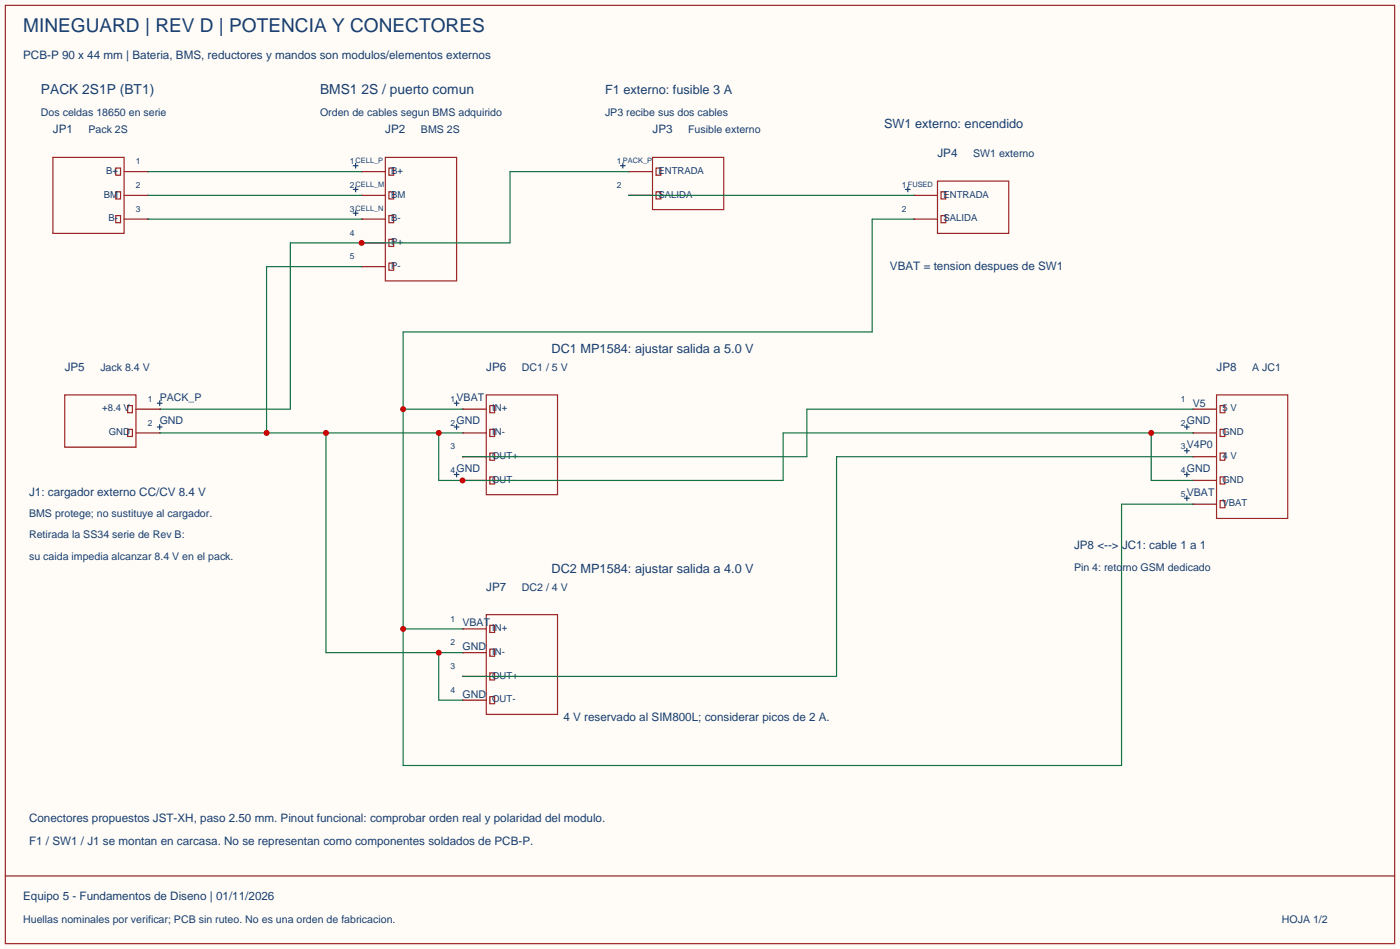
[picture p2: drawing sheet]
<svg xmlns="http://www.w3.org/2000/svg" width="299mm" height="203mm" viewBox="0 0 299 203" stroke-linecap="round" stroke-linejoin="round" font-family="sans-serif">
<defs><g id="words">
<text font-size="4.1" fill="#183e70" x="5" y="6.9">MINEGUARD | REV D | POTENCIA Y CONECTORES</text>
<g font-size="2.9" fill="#183e70">
<text x="8.8" y="20.2">PACK 2S1P (BT1)</text>
<text x="68.5" y="20.2">BMS1 2S / puerto comun</text>
</g>
<g font-size="2.7" fill="#183e70">
<text x="129.4" y="20.2">F1 externo: fusible 3 A</text>
<text x="189.1" y="27.3">SW1 externo: encendido</text>
<text x="118" y="75.5">DC1 MP1584: ajustar salida a 5.0 V</text>
<text x="118" y="122.5">DC2 MP1584: ajustar salida a 4.0 V</text>
</g>
<g font-size="2.5" fill="#183e70">
<text x="5" y="12.5">PCB-P 90 x 44 mm | Bateria, BMS, reductores y mandos son modulos/elementos externos</text>
<text x="11.3" y="28.5">JP1</text>
<text x="82.4" y="28.5">JP2</text>
<text x="139.6" y="28.5">JP3</text>
<text x="200.5" y="33.6">JP4</text>
<text x="190.4" y="57.7">VBAT = tension despues de SW1</text>
<text x="13.8" y="79.3">JP5</text>
<text x="104" y="79.3">JP6</text>
<text x="260.2" y="79.3">JP8</text>
<text x="6.2" y="106">J1: cargador externo CC/CV 8.4 V</text>
<text x="229.7" y="117.4">JP8 &lt;--&gt; JC1: cable 1 a 1</text>
<text x="104" y="126.3">JP7</text>
<text x="120.5" y="154.3">4 V reservado al SIM800L; considerar picos de 2 A.</text>
<text x="6.2" y="175.9">Conectores propuestos JST-XH, paso 2.50 mm. Pinout funcional: comprobar orden real y polaridad del modulo.</text>
<text x="6.2" y="180.7">F1 / SW1 / J1 se montan en carcasa. No se representan como componentes soldados de PCB-P.</text>
<text x="5" y="192.4">Equipo 5 - Fundamentos de Diseno | 01/11/2026</text>
</g>
<g font-size="2.3" fill="#183e70">
<text x="8.8" y="24.7">Dos celdas 18650 en serie</text>
<text x="18.9" y="28.5">Pack 2S</text>
<text x="68.5" y="24.7">Orden de cables segun BMS adquirido</text>
<text x="90" y="28.5">BMS 2S</text>
<text x="129.4" y="24.7">JP3 recibe sus dos cables</text>
<text x="147.2" y="28.5">Fusible externo</text>
<text x="208.2" y="33.6">SW1 externo</text>
<text x="21.5" y="79.3">Jack 8.4 V</text>
<text x="111.6" y="79.3">DC1 / 5 V</text>
<text x="267.8" y="79.3">A JC1</text>
<text x="34.2" y="85.7">PACK_P</text>
<text x="97.7" y="85.7">VBAT</text>
<text x="255.1" y="87">V5</text>
<text x="34.2" y="90.8">GND</text>
<text x="97.7" y="90.8">GND</text>
<text x="253.9" y="90.8">GND</text>
<text x="253.9" y="95.8">V4P0</text>
<text x="97.7" y="100.9">GND</text>
<text x="253.9" y="100.9">GND</text>
<text x="253.9" y="106">VBAT</text>
<text x="6.2" y="110.6">BMS protege; no sustituye al cargador.</text>
<text x="6.2" y="115.2">Retirada la SS34 serie de Rev B:</text>
<text x="6.2" y="119.7">su caida impedia alcanzar 8.4 V en el pack.</text>
<text x="229.7" y="122">Pin 4: retorno GSM dedicado</text>
<text x="111.6" y="126.3">DC2 / 4 V</text>
<text x="98.9" y="133.9">VBAT</text>
<text x="98.9" y="139">GND</text>
<text x="98.9" y="149.2">GND</text>
<text x="5" y="197.4">Huellas nominales por verificar; PCB sin ruteo. No es una orden de fabricacion.</text>
<text x="274.2" y="197.4">HOJA 1/2</text>
</g>
<g font-size="2" fill="#183e70">
<text x="22.7" y="37.2">B+</text>
<text x="83.7" y="37.2">B+</text>
<text x="140.8" y="37.2">ENTRADA</text>
<text x="22.2" y="42.3">BM</text>
<text x="23.2" y="47.3">B-</text>
<text x="83.7" y="42.3">BM</text>
<text x="83.7" y="47.3">B-</text>
<text x="140.8" y="42.3">SALIDA</text>
<text x="201.8" y="42.3">ENTRADA</text>
<text x="201.8" y="47.3">SALIDA</text>
<text x="83.7" y="52.4">P+</text>
<text x="83.7" y="57.5">P-</text>
<text x="21.9" y="88">+8.4 V</text>
<text x="105.3" y="88">IN+</text>
<text x="261.5" y="88">5 V</text>
<text x="23.3" y="93.1">GND</text>
<text x="105.3" y="93.1">IN-</text>
<text x="261.5" y="93.1">GND</text>
<text x="105.3" y="98.1">OUT+</text>
<text x="261.5" y="98.1">4 V</text>
<text x="105.3" y="103.2">OUT-</text>
<text x="261.5" y="103.2">GND</text>
<text x="261.5" y="108.3">VBAT</text>
<text x="105.3" y="135">IN+</text>
<text x="105.3" y="140">IN-</text>
<text x="105.3" y="145.1">OUT+</text>
<text x="105.3" y="150.2">OUT-</text>
</g>
<g font-size="1.8" fill="#183e70">
<text x="29.1" y="35.1">1</text>
<text x="74.8" y="35.1">1</text>
<text x="132" y="35.1">1</text>
<text x="29.1" y="40.2">2</text>
<text x="74.8" y="40.2">2</text>
<text x="132" y="40.2">2</text>
<text x="192.9" y="40.2">1</text>
<text x="29.1" y="45.3">3</text>
<text x="74.8" y="45.3">3</text>
<text x="192.9" y="45.3">2</text>
<text x="74.8" y="50.4">4</text>
<text x="74.8" y="55.5">5</text>
<text x="31.6" y="85.9">1</text>
<text x="96.4" y="85.9">1</text>
<text x="252.6" y="85.9">1</text>
<text x="31.6" y="91">2</text>
<text x="96.4" y="91">2</text>
<text x="252.6" y="91">2</text>
<text x="96.4" y="96.1">3</text>
<text x="96.4" y="101.2">4</text>
<text x="252.6" y="96.1">3</text>
<text x="252.6" y="101.2">4</text>
<text x="252.6" y="106.3">5</text>
<text x="96.4" y="132.9">1</text>
<text x="96.4" y="138">2</text>
<text x="96.4" y="143.1">3</text>
<text x="96.4" y="148.2">4</text>
</g>
<g font-size="1.6" fill="#183e70">
<text x="76.1" y="34.9">CELL_P</text>
<text x="133.2" y="34.9">PACK_P</text>
<text x="76.1" y="40">CELL_M</text>
<text x="194.2" y="40">FUSED</text>
<text x="76.1" y="45">CELL_N</text>
</g>
</g></defs>
<path d="M0 0h299.5v202.9h-299.5z" fill="#fffcf7"/>
<g fill="none" stroke="#9c2424" stroke-width=".25">
<path d="M1.1 1.1h297.2v200.7h-297.2zM11.3 33.7h15.2v16.2h-15.2zM24.8 35.9h1v1.6h-1zM82.4 33.7h15.3v26.4h-15.3zM83.2 35.9h1v1.6h-1zM139.6 33.7h15.2v11.1h-15.2zM140.3 35.9h1.1v1.6h-1.1zM200.5 38.7h15.3v11.2h-15.3zM24.8 41h1v1.5h-1zM24.8 46.1h1v1.5h-1zM83.2 41h1v1.5h-1zM83.2 46.1h1v1.5h-1z"/>
<path d="M83.2 51.2h1v1.5h-1zM83.2 56.3h1v1.5h-1zM140.3 41h1.1v1.5h-1.1zM201.3 41h1v1.5h-1zM201.3 46.1h1v1.5h-1z"/>
</g>
<g fill="none" stroke="#8c2121" stroke-width=".25">
<path d="M26.5 36.7h5.1M31.6 36.7h.1M77.3 36.7h.1M77.3 36.7h5.1M134.5 36.7h.1M134.5 36.7h5.1M26.5 41.8h5.1M26.5 46.9h5.1M31.6 41.8h.1M31.6 46.9h.1M77.3 41.8h.1M77.3 46.9h.1"/>
<path d="M77.3 51.9h.1M77.3 57h.1M77.3 41.8h5.1M77.3 46.9h5.1M77.3 51.9h5.1M77.3 57h5.1M134.5 41.8h.1M134.5 41.8h5.1M195.5 41.8h.1M195.5 46.9h.1M195.5 41.8h5M195.5 46.9h5"/>
<path d="M1.1 187.3h297.2"/>
</g>
<path d="M31.6 36.7h45.7M134.5 36.7h-25.4v15.2h-47v35.6h-27.9M31.6 41.8h45.7M31.6 46.9h45.7" fill="none" stroke="#147342" stroke-width=".25"/>
<circle cx="77.3" cy="51.9" r=".63" fill="#c00"/>
<path d="M77.3 57h-20.3v35.6M134.5 41.8h61M34.2 92.6h64.7M69.7 92.6v47h29.2M93.9 92.6v10.1h73.6v-10.1h87.6M246.3 92.6v10.1h8.8M93.9 139.6v10.1h5" fill="none" stroke="#147342" stroke-width=".25"/>
<g fill="none" stroke="#9c2424" stroke-width=".25">
<path d="M13.8 84.5h15.3v11.1h-15.3zM27.3 86.7h1v1.6h-1zM27.3 91.8h1v1.5h-1zM104 84.5h15.3v21.3h-15.3zM104.8 86.7h1v1.6h-1zM104.8 91.8h1v1.5h-1zM104.8 96.9h1v1.5h-1zM260.2 84.5h15.3v26.4h-15.3zM261 86.7h1v1.6h-1zM261 91.8h1v1.5h-1zM261 96.9h1v1.5h-1zM104.8 102h1v1.5h-1z"/>
<path d="M261 102h1v1.5h-1zM261 107.1h1v1.5h-1zM104 131.4h15.3v21.4h-15.3zM104.8 133.7h1v1.6h-1zM104.8 138.8h1v1.5h-1zM104.8 143.9h1v1.5h-1zM104.8 149h1v1.5h-1z"/>
</g>
<g fill="none" stroke="#8c2121" stroke-width=".25">
<path d="M29.1 87.5h5.1M29.1 92.6h5.1M34.2 87.5h.1M34.2 92.6h.1M98.9 87.5h.1M98.9 92.6h.1M98.9 97.7h.1M98.9 87.5h5.1M98.9 92.6h5.1M98.9 97.7h5.1M255.1 87.5h.1M255.1 92.6h.1"/>
<path d="M255.1 97.7h.1M255.1 87.5h5.1M255.1 92.6h5.1M255.1 97.7h5.1M98.9 102.7h.1M98.9 102.7h5.1M255.1 102.7h.1M255.1 107.8h.1M255.1 102.7h5.1M255.1 107.8h5.1M98.9 134.5h.1M98.9 139.6h.1"/>
<path d="M98.9 134.5h5.1M98.9 139.6h5.1M98.9 144.7h.1M98.9 149.7h.1M98.9 144.7h5.1M98.9 149.7h5.1"/>
</g>
<g fill="#c00">
<circle cx="57" cy="92.6" r=".63"/>
<circle cx="69.7" cy="92.6" r=".63"/>
<circle cx="93.9" cy="139.6" r=".63"/>
<circle cx="93.9" cy="92.6" r=".63"/>
<circle cx="98.9" cy="102.7" r=".63"/>
<circle cx="246.3" cy="92.6" r=".63"/>
</g>
<path d="M195.5 46.9h-8.9v24.1h-100.4v92.7h153.7v-55.9h15.2M86.2 87.5h12.7M86.2 134.5h12.7" fill="none" stroke="#147342" stroke-width=".25"/>
<g fill="#c00">
<circle cx="86.2" cy="87.5" r=".63"/>
<circle cx="86.2" cy="134.5" r=".63"/>
</g>
<path d="M255.1 87.5h-82.5v10.2h-73.7M255.1 97.7h-76.2v47h-80" fill="none" stroke="#147342" stroke-width=".25"/>
<g fill="none" stroke="#173d70" stroke-width=".25">
<path d="M75.6 35.4h1M76.1 34.9v1M132.7 35.4h1M133.2 34.9v1M75.6 40.5h1M75.6 45.6h1M76.1 40v1M76.1 45.1v1M193.7 40.5h1M194.2 40v1M33.7 86.2h1M33.7 91.3h1"/>
<path d="M34.2 85.7v1M34.2 90.8v1M97.2 86.2h1M97.2 91.3h1M97.7 85.7v1M97.7 90.8v1M253.4 91.3h1M253.4 96.4h1M253.9 90.8v1M253.9 95.9v1M97.2 101.5h1M97.7 101v1"/>
<path d="M253.4 101.5h1M253.4 106.6h1M253.9 101v1M253.9 106v1.1"/>
</g>
<use href="#words"/>
</svg>
